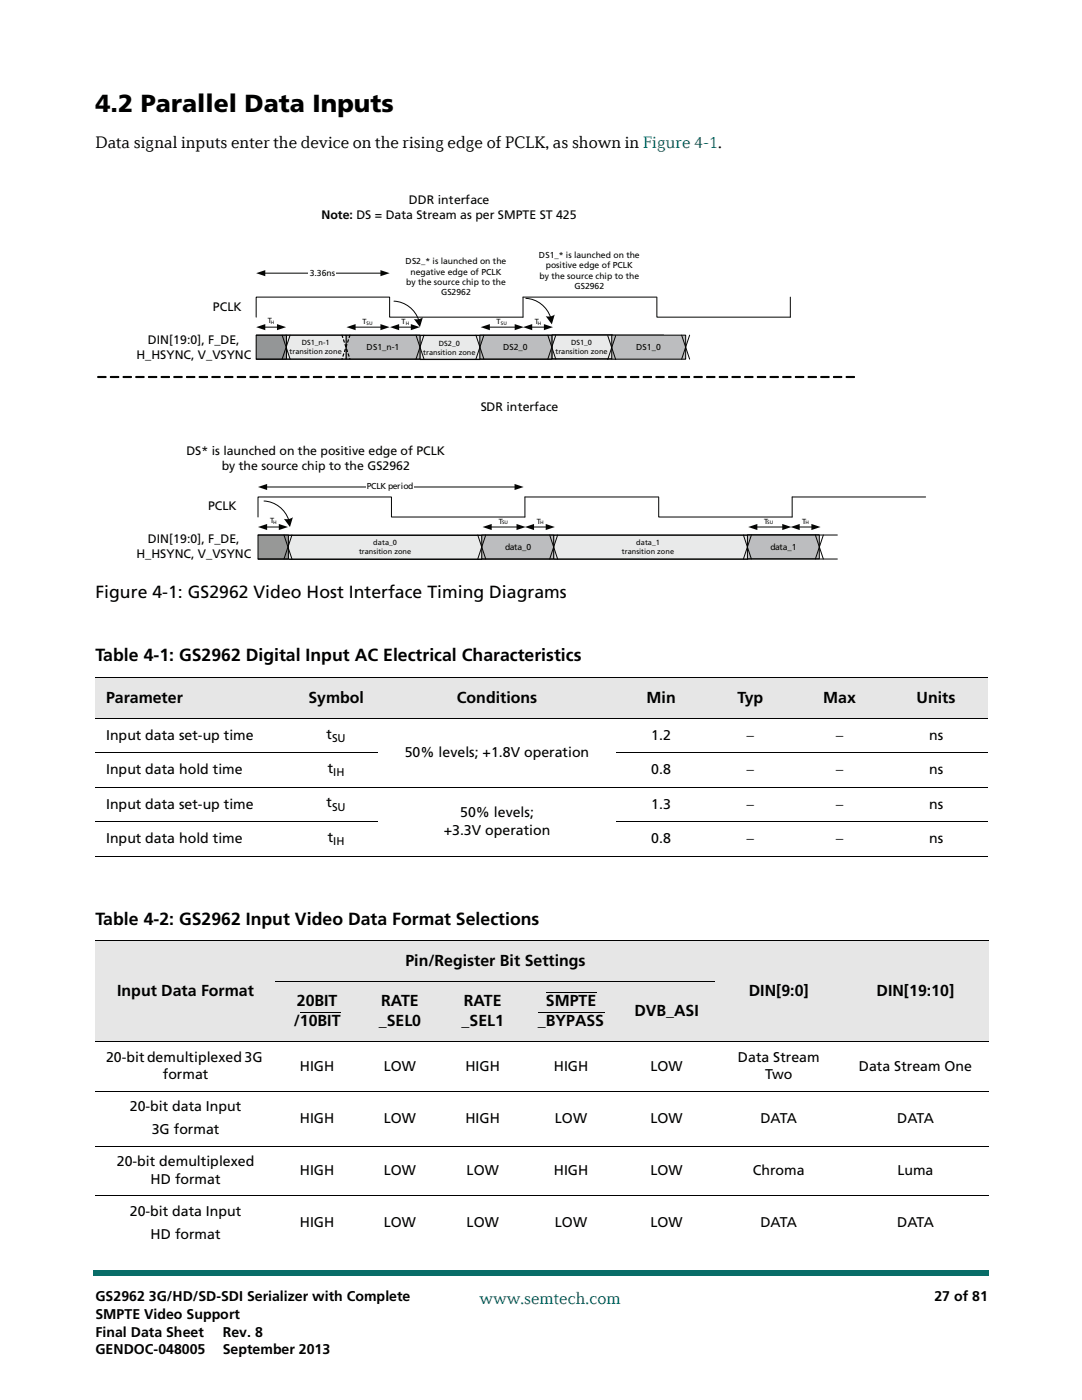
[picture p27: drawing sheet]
<svg xmlns="http://www.w3.org/2000/svg" width="216mm" height="279mm" viewBox="0 0 216 279" stroke-linecap="round" stroke-linejoin="round" font-family="sans-serif">
<defs><g id="words">
<text font-size="4.9" x="19" y="22.3">4.2 Parallel Data Inputs</text>
<g font-size="3.5">
<text x="19" y="29.5">Data signal inputs enter the device on the rising edge of PCLK, as shown in Figure 4-1.</text>
<text x="19" y="119.3">Figure 4-1: GS2962 Video Host Interface Timing Diagrams</text>
<text x="19" y="132">Table 4-1: GS2962 Digital Input AC Electrical Characteristics</text>
<text x="19" y="184.5">Table 4-2: GS2962 Input Video Data Format Selections</text>
</g>
<text font-size="3.5" fill="#086d68" x="95.7" y="260.2">www.semtech.com</text>
<g font-size="3.2">
<text x="21.2" y="140.2">Parameter</text>
<text x="61.5" y="140.2">Symbol</text>
<text x="91.2" y="140.2">Conditions</text>
<text x="129" y="140.2">Min</text>
<text x="147.2" y="140.2">Typ</text>
<text x="164.3" y="140.2">Max</text>
<text x="182.9" y="140.2">Units</text>
<text x="80.9" y="192.7">Pin/Register Bit Settings</text>
<text x="23.4" y="198.7">Input Data Format</text>
<text x="59.2" y="200.9">20BIT</text>
<text x="76.1" y="200.9">RATE</text>
<text x="92.6" y="200.9">RATE</text>
<text x="108.9" y="200.9">SMPTE</text>
<text x="126.6" y="202.8">DVB_ASI</text>
<text x="149.4" y="198.7">DIN[9:0]</text>
<text x="174.9" y="198.7">DIN[19:10]</text>
<text x="58.6" y="204.7">/10BIT</text>
<text x="75.6" y="204.7">_SEL0</text>
<text x="92.1" y="204.7">_SEL1</text>
<text x="107.3" y="204.7">_BYPASS</text>
</g>
<g font-size="2.8">
<text x="21.2" y="147.7">Input data set-up time</text>
<text x="65.2" y="147.4">t</text>
<text x="130" y="147.7">1.2</text>
<text x="148.9" y="147.7">−</text>
<text x="166.8" y="147.7">−</text>
<text x="185.4" y="147.7">ns</text>
<text x="21.2" y="154.5">Input data hold time</text>
<text x="65.4" y="154.3">t</text>
<text x="80.8" y="151.1">50% levels; +1.8V operation</text>
<text x="130" y="154.5">0.8</text>
<text x="148.9" y="154.5">−</text>
<text x="166.8" y="154.5">−</text>
<text x="185.4" y="154.5">ns</text>
<text x="21.2" y="161.4">Input data set-up time</text>
<text x="65.2" y="161.1">t</text>
<text x="130" y="161.4">1.3</text>
<text x="149" y="161.4">−</text>
<text x="166.8" y="161.4">−</text>
<text x="185.4" y="161.4">ns</text>
<text x="65.4" y="168">t</text>
<text x="88.5" y="166.6">+3.3V operation</text>
<text x="91.8" y="163">50% levels;</text>
<text x="21.2" y="168.3">Input data hold time</text>
<text x="130" y="168.3">0.8</text>
<text x="148.9" y="168.3">−</text>
<text x="166.8" y="168.3">−</text>
<text x="185.4" y="168.3">ns</text>
<text x="21.2" y="211.9">20-bit demultiplexed 3G</text>
<text x="32.5" y="215.4">format</text>
<text x="59.8" y="213.7">HIGH</text>
<text x="76.6" y="213.7">LOW</text>
<text x="92.9" y="213.7">HIGH</text>
<text x="110.5" y="213.7">HIGH</text>
<text x="129.8" y="213.7">LOW</text>
<text x="147.3" y="211.9">Data Stream</text>
<text x="152.7" y="215.4">Two</text>
<text x="171.4" y="213.7">Data Stream One</text>
<text x="25.9" y="221.8">20-bit data Input</text>
<text x="30.3" y="226.4">3G format</text>
<text x="59.8" y="224.1">HIGH</text>
<text x="76.6" y="224.1">LOW</text>
<text x="92.9" y="224.1">HIGH</text>
<text x="110.7" y="224.1">LOW</text>
<text x="129.8" y="224.1">LOW</text>
<text x="151.7" y="224.1">DATA</text>
<text x="179" y="224.1">DATA</text>
<text x="23.3" y="232.7">20-bit demultiplexed</text>
<text x="30.1" y="236.2">HD format</text>
<text x="59.8" y="234.5">HIGH</text>
<text x="76.6" y="234.5">LOW</text>
<text x="93.1" y="234.5">LOW</text>
<text x="110.5" y="234.5">HIGH</text>
<text x="129.8" y="234.5">LOW</text>
<text x="150.2" y="234.5">Chroma</text>
<text x="179.1" y="234.5">Luma</text>
<text x="25.9" y="242.6">20-bit data Input</text>
<text x="59.8" y="244.9">HIGH</text>
<text x="76.6" y="244.9">LOW</text>
<text x="93.1" y="244.9">LOW</text>
<text x="110.7" y="244.9">LOW</text>
<text x="129.8" y="244.9">LOW</text>
<text x="151.7" y="244.9">DATA</text>
<text x="179" y="244.9">DATA</text>
<text x="30.1" y="247.2">HD format</text>
<text x="19" y="259.7">GS2962 3G/HD/SD-SDI Serializer with Complete</text>
<text x="19" y="263.2">SMPTE Video Support</text>
<text x="186.5" y="259.7">27 of 81</text>
<text x="19" y="266.7">Final Data Sheet</text>
<text x="44.4" y="266.7">Rev. 8</text>
<text x="19" y="270.3">GENDOC-048005</text>
<text x="44.5" y="270.3">September 2013</text>
</g>
<g font-size="2.5" fill="#040503">
<text x="81.6" y="40.7">DDR interface</text>
<text x="64.1" y="43.7">Note: DS = Data Stream as per SMPTE ST 425</text>
<text x="42.5" y="62.1">PCLK</text>
<text x="27.2" y="71.6">H_HSYNC, V_VSYNC</text>
<text x="29.5" y="68.7">DIN[19:0], F_DE,</text>
<text x="95.9" y="82">SDR interface</text>
<text x="37.2" y="90.9">DS* is launched on the positive edge of PCLK</text>
<text x="44.2" y="93.8">by the source chip to the GS2962</text>
<text x="41.5" y="101.8">PCLK</text>
<text x="27.2" y="111.3">H_HSYNC, V_VSYNC</text>
<text x="29.5" y="108.4">DIN[19:0], F_DE,</text>
</g>
<g font-size="2.2">
<text x="66.3" y="148.1">SU</text>
<text x="66.5" y="155">IH</text>
<text x="66.3" y="161.8">SU</text>
<text x="66.5" y="168.7">IH</text>
</g>
<g font-size="1.7" fill="#040503">
<text x="80.9" y="52.8">DS2_* is launched on the</text>
<text x="107.5" y="51.5">DS1_* is launched on the</text>
<text x="108.9" y="53.6">positive edge of PCLK</text>
<text x="61.8" y="55.1">3.36ns</text>
<text x="81" y="56.9">by the source chip to the</text>
<text x="81.9" y="54.8">negative edge of PCLK</text>
<text x="88" y="59">GS2962</text>
<text x="107.7" y="55.6">by the source chip to the</text>
<text x="114.6" y="57.7">GS2962</text>
<text x="73.2" y="69.9">DS1_n-1</text>
<text x="100.4" y="69.9">DS2_0</text>
<text x="126.9" y="69.9">DS1_0</text>
<text x="73.2" y="97.6">PCLK period</text>
<text x="100.8" y="109.7">data_0</text>
<text x="153.7" y="109.7">data_1</text>
</g>
<g font-size="1.5" fill="#040503">
<text x="53.4" y="64.5">T</text>
<text x="72.3" y="64.6">T</text>
<text x="80.1" y="64.6">T</text>
<text x="99.1" y="64.6">T</text>
<text x="106.7" y="64.6">T</text>
<text x="57.8" y="70.6">transition zone</text>
<text x="60.2" y="68.8">DS1_n-1</text>
<text x="84.5" y="70.8">transition zone</text>
<text x="87.6" y="69">DS2_0</text>
<text x="110.8" y="70.6">transition zone</text>
<text x="114" y="68.8">DS1_0</text>
<text x="53.9" y="104.3">T</text>
<text x="99.5" y="104.6">T</text>
<text x="107.1" y="104.6">T</text>
<text x="152.5" y="104.6">T</text>
<text x="160.1" y="104.6">T</text>
<text x="71.7" y="110.6">transition zone</text>
<text x="74.5" y="108.8">data_0</text>
<text x="124.1" y="110.6">transition zone</text>
<text x="126.9" y="108.8">data_1</text>
</g>
<g font-size="1" fill="#040503">
<text x="54" y="64.7">H</text>
<text x="73.2" y="64.8">SU</text>
<text x="81" y="64.8">H</text>
<text x="99.9" y="64.8">SU</text>
<text x="107.3" y="64.8">H</text>
<text x="54.5" y="104.5">H</text>
<text x="100.2" y="104.6">SU</text>
<text x="107.8" y="104.6">H</text>
<text x="153.1" y="104.6">SU</text>
<text x="160.7" y="104.6">H</text>
</g>
</g></defs>
<g fill="#086d68">
<path d="M18.5 253.5h.5v1h-.5z"/>
<path d="M19 253.5h178.4v1h-178.4z"/>
</g>
<g fill="#fff">
<path d="M6.3 0h203.2v9.5h-203.2z"/>
<path d="M6.8 .5h201.9v8.1h-201.9z"/>
<path d="M19.4 38.6h165.4v73.4h-165.4z"/>
</g>
<path d="M110.1 66.8h12.1v4.8h-12.1z" fill="#e9eaea"/>
<path d="M110.1 66.8h12.1v4.8h-12.1z" fill="none" stroke="#040503" stroke-width=".2"/>
<path d="M83.8 67h12v4.8h-12z" fill="#e9eaea"/>
<path d="M52.8 54.5h23.3M104.4 59.3v4h-26.7v-4h-26.6v4M83.8 67h12v4.8h-12z" fill="none" stroke="#040503" stroke-width=".2"/>
<g fill="#040503">
<path d="M51.1 54.5l1.8-.6v1.2z"/>
<path d="M75.9 53.9l1.8 .6-1.8 .6z"/>
</g>
<path d="M61.6 53.5h5.5v2h-5.5z" fill="#fff"/>
<path d="M104.4 59.3h26.6M131.1 59.3v4h26.6v-4" fill="none" stroke="#040503" stroke-width=".2"/>
<path d="M69 66.9h14.8v4.8h-14.8z" fill="#bcbdbf"/>
<path d="M69 66.9h14.8v4.8h-14.8z" fill="none" stroke="#040503" stroke-width=".2"/>
<path d="M57 66.9h12v4.8h-12z" fill="#e9eaea"/>
<path d="M57 66.9h12v4.8h-12z" fill="none" stroke="#040503" stroke-width=".2"/>
<path d="M95.8 66.9h14.3v4.8h-14.3z" fill="#bcbdbf"/>
<path d="M95.8 66.9h14.3v4.8h-14.3z" fill="none" stroke="#040503" stroke-width=".2"/>
<path d="M51.1 66.9h6.1v4.8h-6.1z" fill="#939698"/>
<path d="M51.1 66.9h6.1v4.8h-6.1zM51.1 66.9h81.3M51.1 71.7h81.3M52.8 65.3h2.6M56.3 66.9l1.6 4.8M57.9 66.9l-1.6 4.8" fill="none" stroke="#040503" stroke-width=".2"/>
<g fill="#040503">
<path d="M51.1 65.3l1.8-.6v1.2z"/>
<path d="M55.3 64.7l1.8 .6-1.8 .6z"/>
</g>
<path d="M70.8 65.3h5.3" fill="none" stroke="#040503" stroke-width=".2"/>
<g fill="#040503">
<path d="M69.1 65.3l1.9-.6v1.2z"/>
<path d="M75.9 64.7l1.8 .6-1.8 .6z"/>
</g>
<path d="M79.5 65.3h2.6" fill="none" stroke="#040503" stroke-width=".2"/>
<g fill="#040503">
<path d="M77.8 65.3l1.8-.6v1.2z"/>
<path d="M82 64.7l1.8 .6-1.8 .6z"/>
</g>
<path d="M83 66.9l1.6 4.8M84.6 66.9l-1.6 4.8M95 66.9l1.6 4.8M96.6 66.9l-1.6 4.8M106 65.3h2.7" fill="none" stroke="#040503" stroke-width=".2"/>
<g fill="#040503">
<path d="M104.4 65.3l1.8-.6v1.2z"/>
<path d="M108.5 64.7l1.8 .6-1.8 .6z"/>
</g>
<path d="M122.1 66.9h14.7v4.8h-14.7z" fill="#bcbdbf"/>
<path d="M78.6 60.1a5.5 5.5 0 0 1 5 3.8M109.3 66.9l1.6 4.8M110.9 66.9l-1.6 4.8M122.1 66.9h14.7v4.8h-14.7zM136 66.9l1.6 4.8M137.6 66.9l-1.6 4.8" fill="none" stroke="#040503" stroke-width=".2"/>
<path d="M82.6 63.7h.7l1.1-.4-.6 2z" fill-rule="evenodd" fill="#040503"/>
<path d="M104.9 59.5a5.5 5.5 0 0 1 5 3.9" fill="none" stroke="#040503" stroke-width=".2"/>
<path d="M108.9 63.1h1.1l.7-.3-.6 1.9z" fill-rule="evenodd" fill="#040503"/>
<path d="M97.6 65.3h5.3" fill="none" stroke="#040503" stroke-width=".2"/>
<g fill="#040503">
<path d="M95.9 65.3l1.8-.6v1.2z"/>
<path d="M102.7 64.7l1.8 .6-1.8 .6z"/>
</g>
<path d="M121.3 67l1.6 4.8M122.9 67l-1.6 4.8" fill="none" stroke="#040503" stroke-width=".2"/>
<path d="M68.2 66.9l1.6 4.8M69.8 66.9l-1.6 4.8" fill="none" stroke="#040503" stroke-width=".25" stroke-dasharray=".5 .5"/>
<path d="M110.5 106.8h38.7v4.8h-38.7z" fill="#e9eaea"/>
<path d="M110.5 106.8h38.7v4.8h-38.7z" fill="none" stroke="#040503" stroke-width=".2"/>
<path d="M149.1 106.7h14.4v4.8h-14.4z" fill="#bcbdbf"/>
<path d="M149.1 106.7h14.4v4.8h-14.4z" fill="none" stroke="#040503" stroke-width=".2"/>
<path d="M168.9 75.2l1.5-.1 .1 .1-1.6 .1zM166.3 75.2l1.6-.1 .1 .1-1.6 .1zM163.8 75.2l1.5-.1 .1 .1-1.5 .1zM161.3 75.2l1.5-.1 .1 .1-1.6 .1zM158.7 75.2l1.6-.1 .1 .1-1.6 .1zM156.2 75.2l1.6-.1 .1 .1-1.6 .1zM153.7 75.2l1.5-.1 .1 .1-1.6 .1zM151.1 75.2l1.6-.1 .1 .1-1.6 .1zM148.6 75.2l1.6-.1 .1 .1-1.6 .1zM146.1 75.2l1.5-.1 .1 .1-1.6 .1zM143.5 75.2l1.6-.1 .1 .1-1.6 .1zM141 75.2l1.6-.1 .1 .1-1.6 .1zM138.5 75.2l1.5-.1 .1 .1-1.5 .1zM136 75.2l1.5-.1 .1 .1-1.6 .1zM133.4 75.2l1.6-.1 .1 .1-1.6 .1zM130.9 75.2l1.5-.1 .1 .1-1.5 .1zM128.4 75.2l1.5-.1 .1 .1-1.6 .1zM125.8 75.2l1.6-.1 .1 .1-1.6 .1zM123.3 75.2l1.5-.1 .2 .1-1.6 .1zM120.8 75.2l1.5-.1 .1 .1-1.6 .1zM118.2 75.2l1.6-.1 .1 .1-1.6 .1zM115.7 75.2l1.6-.1 .1 .1-1.6 .1zM113.2 75.2l1.5-.1 .1 .1-1.6 .1zM110.6 75.2l1.6-.1 .1 .1-1.6 .1zM108.1 75.2l1.6-.1 .1 .1-1.6 .1zM105.6 75.2l1.5-.1 .1 .1-1.5 .1zM103 75.2l1.6-.1 .1 .1-1.6 .1zM100.5 75.2l1.6-.1 .1 .1-1.6 .1zM98 75.2l1.5-.1 .1 .1-1.5 .1zM95.5 75.2l1.5-.1 .1 .1-1.6 .1zM92.9 75.2l1.6-.1 .1 .1-1.6 .1zM90.4 75.2l1.5-.1 .1 .1-1.5 .1zM87.9 75.2l1.5-.1 .1 .1-1.6 .1zM85.3 75.2l1.6-.1 .1 .1-1.6 .1zM82.8 75.2l1.5-.1 .2 .1-1.6 .1zM80.3 75.2l1.5-.1 .1 .1-1.6 .1zM77.7 75.2l1.6-.1 .1 .1-1.6 .1zM75.2 75.2l1.6-.1 .1 .1-1.6 .1zM72.7 75.2l1.5-.1 .1 .1-1.6 .1zM70.1 75.2l1.6-.1 .1 .1-1.6 .1zM67.6 75.2l1.6-.1 .1 .1-1.6 .1zM65.1 75.2l1.5-.1 .1 .1-1.5 .1zM62.5 75.2l1.6-.1 .1 .1-1.6 .1zM60 75.2l1.6-.1 .1 .1-1.6 .1zM57.5 75.2l1.5-.1 .1 .1-1.5 .1zM55 75.2l1.5-.1 .1 .1-1.6 .1zM52.4 75.2l1.6-.1 .1 .1-1.6 .1zM49.9 75.2l1.5-.1 .1 .1-1.5 .1zM47.4 75.2l1.5-.1 .1 .1-1.6 .1zM44.8 75.2l1.6-.1 .1 .1-1.6 .1zM42.3 75.2l1.5-.1 .2 .1-1.6 .1zM39.8 75.2l1.5-.1 .1 .1-1.6 .1zM37.2 75.2l1.6-.1 .1 .1-1.6 .1zM34.7 75.2l1.6-.1 .1 .1-1.6 .1zM32.2 75.2l1.5-.1 .1 .1-1.6 .1zM29.6 75.2l1.6-.1 .1 .1-1.6 .1zM27.1 75.2l1.6-.1 .1 .1-1.6 .1zM24.6 75.2l1.5-.1 .1 .1-1.5 .1zM22.1 75.2l1.5-.1 .1 .1-1.6 .1zM19.5 75.2l1.6-.1 .1 .1-1.6 .1z" fill="#040503"/>
<g fill="none" stroke="#040503" stroke-width=".21">
<path d="M19.5 75.2l1.6-.1 .1 .1-1.6 .1zM22 75.2l1.6-.1 .1 .1-1.6 .1zM24.6 75.2l1.5-.1 .1 .1-1.5 .1zM27.1 75.2l1.6-.1 .1 .1-1.6 .1zM29.6 75.2l1.6-.1 .1 .1-1.6 .1zM32.2 75.2l1.5-.1 .1 .1-1.6 .1zM34.7 75.2l1.6-.1 .1 .1-1.6 .1zM37.2 75.2l1.6-.1 .1 .1-1.6 .1zM39.8 75.2l1.5-.1 .1 .1-1.6 .1zM42.3 75.2l1.5-.1 .2 .1-1.6 .1zM44.8 75.2l1.6-.1 .1 .1-1.6 .1zM47.4 75.2l1.5-.1 .1 .1-1.6 .1z"/>
<path d="M49.9 75.2l1.5-.1 .1 .1-1.5 .1zM52.4 75.2l1.6-.1 .1 .1-1.6 .1zM55 75.2l1.5-.1 .1 .1-1.6 .1zM57.5 75.2l1.5-.1 .1 .1-1.5 .1zM60 75.2l1.6-.1 .1 .1-1.6 .1zM62.5 75.2l1.6-.1 .1 .1-1.6 .1zM65.1 75.2l1.5-.1 .1 .1-1.5 .1zM67.6 75.2l1.6-.1 .1 .1-1.6 .1zM70.1 75.2l1.6-.1 .1 .1-1.6 .1zM72.7 75.2l1.5-.1 .1 .1-1.6 .1zM75.2 75.2l1.6-.1 .1 .1-1.6 .1zM77.7 75.2l1.6-.1 .1 .1-1.6 .1z"/>
<path d="M80.3 75.2l1.5-.1 .1 .1-1.6 .1zM82.8 75.2l1.5-.1 .2 .1-1.6 .1zM85.3 75.2l1.6-.1 .1 .1-1.6 .1zM87.9 75.2l1.5-.1 .1 .1-1.6 .1zM90.4 75.2l1.5-.1 .1 .1-1.5 .1zM92.9 75.2l1.6-.1 .1 .1-1.6 .1zM95.5 75.2l1.5-.1 .1 .1-1.6 .1zM98 75.2l1.5-.1 .1 .1-1.5 .1zM100.5 75.2l1.6-.1 .1 .1-1.6 .1zM103 75.2l1.6-.1 .1 .1-1.6 .1zM105.6 75.2l1.5-.1 .1 .1-1.5 .1zM108.1 75.2l1.6-.1 .1 .1-1.6 .1z"/>
<path d="M110.6 75.2l1.6-.1 .1 .1-1.6 .1zM113.2 75.2l1.5-.1 .1 .1-1.6 .1zM115.7 75.2l1.6-.1 .1 .1-1.6 .1zM118.2 75.2l1.6-.1 .1 .1-1.6 .1zM120.8 75.2l1.5-.1 .1 .1-1.6 .1zM123.3 75.2l1.5-.1 .2 .1-1.6 .1zM125.8 75.2l1.6-.1 .1 .1-1.6 .1zM128.4 75.2l1.5-.1 .1 .1-1.6 .1zM130.9 75.2l1.5-.1 .1 .1-1.5 .1zM133.4 75.2l1.6-.1 .1 .1-1.6 .1zM136 75.2l1.5-.1 .1 .1-1.6 .1zM138.5 75.2l1.5-.1 .1 .1-1.5 .1z"/>
<path d="M141 75.2l1.6-.1 .1 .1-1.6 .1zM143.5 75.2l1.6-.1 .1 .1-1.6 .1zM146.1 75.2l1.5-.1 .1 .1-1.6 .1zM148.6 75.2l1.6-.1 .1 .1-1.6 .1zM151.1 75.2l1.6-.1 .1 .1-1.6 .1zM153.7 75.2l1.5-.1 .1 .1-1.6 .1zM156.2 75.2l1.6-.1 .1 .1-1.6 .1zM158.7 75.2l1.6-.1 .1 .1-1.6 .1zM161.3 75.2l1.5-.1 .1 .1-1.6 .1zM163.8 75.2l1.5-.1 .1 .1-1.5 .1zM166.3 75.2l1.6-.1 .1 .1-1.6 .1zM168.9 75.2l1.5-.1 .1 .1-1.6 .1z"/>
</g>
<path d="M57.5 106.9h38.7v4.7h-38.7z" fill="#e9eaea"/>
<path d="M53.2 97.2h49.6M104.7 99.2v4h-26.6v-4h-26.6v4M57.5 106.9h38.7v4.7h-38.7z" fill="none" stroke="#040503" stroke-width=".2"/>
<g fill="#040503">
<path d="M51.5 97.2l1.8-.6v1.2z"/>
<path d="M102.7 96.6l1.8 .6-1.8 .6z"/>
</g>
<path d="M73.1 96.2h9.6v2h-9.6z" fill="#fff"/>
<path d="M104.7 99.2h26.7M131.4 99.2v4h26.7v-4" fill="none" stroke="#040503" stroke-width=".2"/>
<path d="M96.1 106.8h14.4v4.8h-14.4z" fill="#bcbdbf"/>
<path d="M96.1 106.8h14.4v4.8h-14.4z" fill="none" stroke="#040503" stroke-width=".2"/>
<path d="M51.5 106.8h6v4.8h-6z" fill="#969797"/>
<path d="M51.5 106.8h6v4.8h-6zM51.5 106.8h115.6M51.5 111.6h115.6M53.2 105.2h2.6M56.7 106.8l1.6 4.8M58.3 106.8l-1.6 4.8" fill="none" stroke="#040503" stroke-width=".2"/>
<g fill="#040503">
<path d="M51.5 105.2l1.8-.6v1.2z"/>
<path d="M55.6 104.6l1.9 .6-1.9 .6z"/>
</g>
<path d="M95.3 106.8l1.6 4.8M96.9 106.8l-1.6 4.8M106.4 105.2h2.6" fill="none" stroke="#040503" stroke-width=".2"/>
<g fill="#040503">
<path d="M104.7 105.2l1.9-.6v1.2z"/>
<path d="M108.9 104.6l1.8 .6-1.8 .6z"/>
</g>
<path d="M52.7 100a5.5 5.5 0 0 1 4.9 3.8M109.7 106.8l1.6 4.8M111.3 106.8l-1.6 4.8" fill="none" stroke="#040503" stroke-width=".2"/>
<path d="M56.6 103.5l1.2 .1 .6-.4-.5 2z" fill-rule="evenodd" fill="#040503"/>
<path d="M98 105.2h5.2" fill="none" stroke="#040503" stroke-width=".2"/>
<g fill="#040503">
<path d="M96.3 105.2l1.8-.6v1.2z"/>
<path d="M103.1 104.6l1.8 .6-1.8 .6z"/>
</g>
<path d="M158.1 99.2h26.6M148.3 106.8l1.6 4.8M149.9 106.8l-1.6 4.8M159.4 105.2h2.7" fill="none" stroke="#040503" stroke-width=".2"/>
<g fill="#040503">
<path d="M157.8 105.2l1.8-.6v1.2z"/>
<path d="M161.9 104.6l1.8 .6-1.8 .6z"/>
</g>
<path d="M151 105.2h5.2M162.7 106.8l1.6 4.8M164.3 106.8l-1.6 4.8" fill="none" stroke="#040503" stroke-width=".2"/>
<g fill="#040503">
<path d="M149.3 105.2l1.8-.6v1.2z"/>
<path d="M156.1 104.6l1.8 .6-1.8 .6z"/>
</g>
<g fill="#e6e6e6">
<path d="M19 135.3h39.8v8.1h-39.8z"/>
<path d="M58.8 135.3h16.5v8.1h-16.5z"/>
<path d="M75.3 135.3h47.7v8.1h-47.7z"/>
<path d="M123 135.3h17.8v8.1h-17.8z"/>
<path d="M140.8 135.3h17.8v8.1h-17.8z"/>
<path d="M158.6 135.3h17.8v8.1h-17.8z"/>
<path d="M176.4 135.3h20.7v8.1h-20.7z"/>
</g>
<path d="M19 135.3h178.1M19 143.4h178.1M19 150.3h56.3M19 157.1h178.1M123 150.3h74.1M19 164h56.3M19 170.9h178.1M123 164h74.1" fill="none" stroke="#000" stroke-width=".2"/>
<g fill="#e6e6e6">
<path d="M19 187.8h36v20.1h-36z"/>
<path d="M55 187.8h87.7v8.1h-87.7z"/>
<path d="M142.7 187.8h25.4v20.1h-25.4z"/>
<path d="M168.1 187.8h29.2v20.1h-29.2z"/>
<path d="M55 195.9h16.5v12h-16.5z"/>
</g>
<path d="M59.9 202h8.1" fill="none" stroke="#000" stroke-width=".2"/>
<g fill="#e6e6e6">
<path d="M71.5 195.9h16.6v12h-16.6z"/>
<path d="M88.1 195.9h16.5v12h-16.5z"/>
<path d="M104.6 195.9h18.7v12h-18.7z"/>
</g>
<path d="M108.9 198.2h10.1M107.3 202h13.3" fill="none" stroke="#000" stroke-width=".2"/>
<path d="M123.3 195.9h19.4v12h-19.4z" fill="#e6e6e6"/>
<path d="M19 187.8h178.3M55 195.9h87.7M19 207.9h178.3M19 217.8h178.3M19 228.7h178.3M19 238.6h178.3" fill="none" stroke="#000" stroke-width=".2"/>
<use href="#words"/>
</svg>
